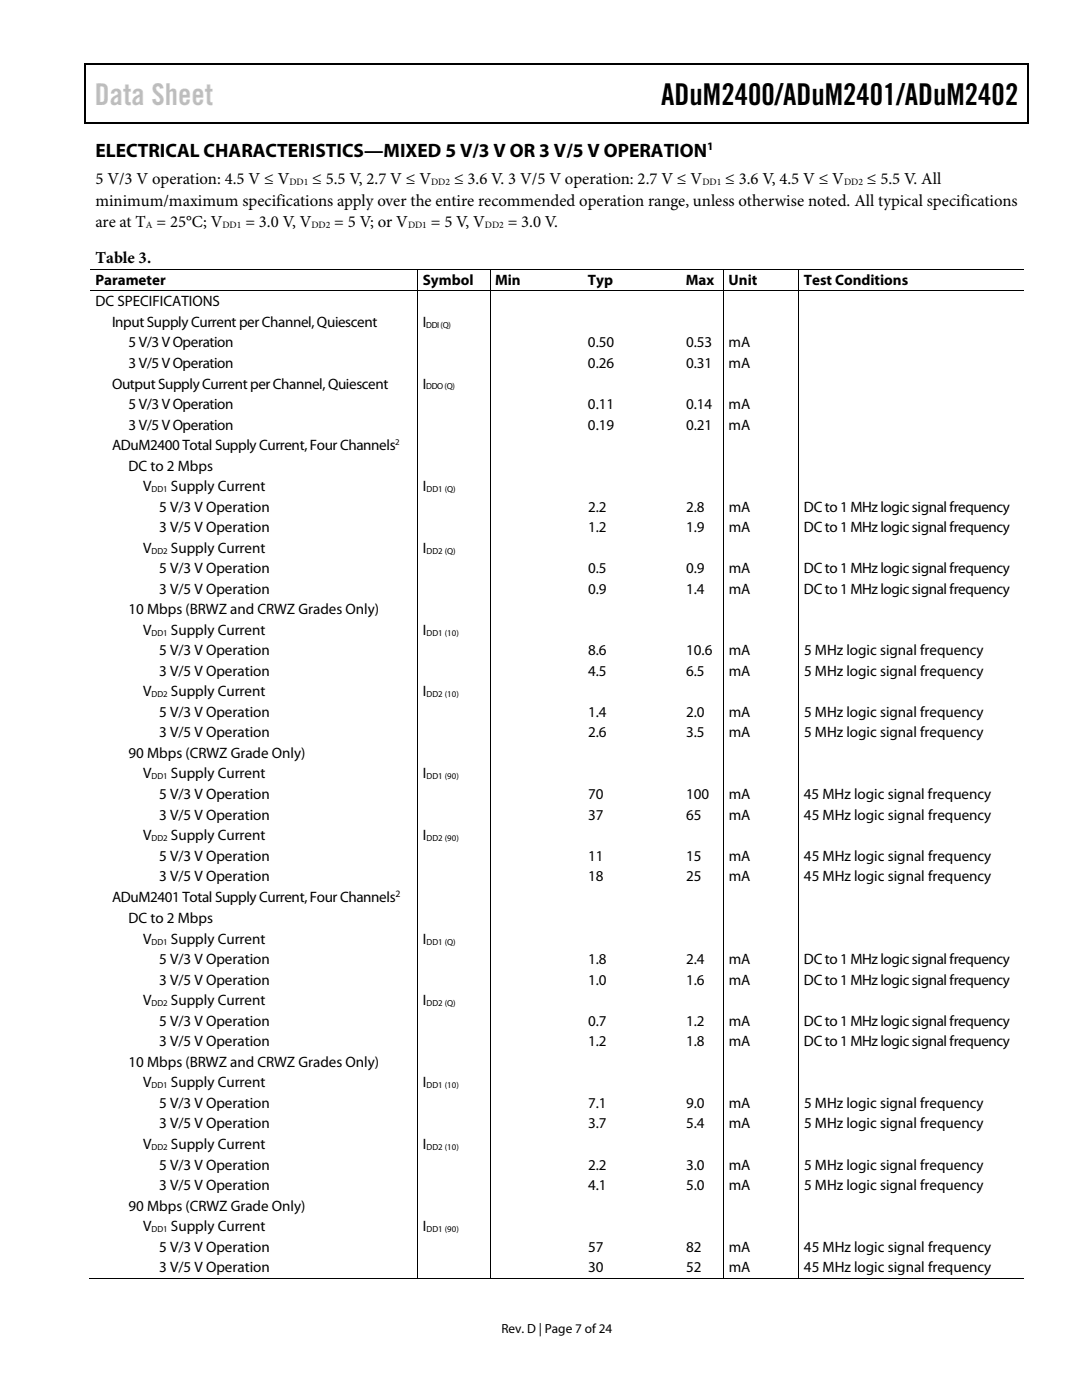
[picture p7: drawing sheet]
<svg xmlns="http://www.w3.org/2000/svg" width="216mm" height="279mm" viewBox="0 0 216 279" stroke-linecap="round" stroke-linejoin="round" font-family="sans-serif">
<defs><g id="words">
<text font-size="6" fill="#c0c0c0" x="18.9" y="21">Data Sheet</text>
<text font-size="6" x="132" y="21">ADuM2400/ADuM2401/ADuM2402</text>
<text font-size="3.9" x="19" y="31.3">ELECTRICAL CHARACTERISTICS—MIXED 5 V/3 V OR 3 V/5 V OPERATION</text>
<g font-size="3.3">
<text x="19" y="41.1">minimum/maximum specifications apply over the entire recommended operation range, unless otherwise noted. All typical specifications</text>
<text x="19" y="36.8">5 V/3 V operation: 4.5 V ≤ V</text>
<text x="62.3" y="36.8">≤ 5.5 V, 2.7 V ≤ V</text>
<text x="90.6" y="36.8">≤ 3.6 V. 3 V/5 V operation: 2.7 V ≤ V</text>
<text x="144.7" y="36.8">≤ 3.6 V, 4.5 V ≤ V</text>
<text x="173" y="36.8">≤ 5.5 V. All</text>
<text x="19" y="45.3">are at T = 25°C; V</text>
<text x="49" y="45.3">= 3.0 V, V</text>
<text x="66.7" y="45.3">= 5 V; or V</text>
<text x="86" y="45.3">= 5 V, V</text>
<text x="101.3" y="45.3">= 3.0 V.</text>
<text x="19.1" y="52.4">Table 3.</text>
</g>
<g font-size="3">
<text x="19" y="56.9">Parameter</text>
<text x="84.4" y="56.9">Symbol</text>
<text x="98.8" y="56.9">Min</text>
<text x="117.3" y="56.9">Typ</text>
<text x="136.9" y="56.9">Max</text>
<text x="145.4" y="56.9">Unit</text>
<text x="160.4" y="56.9">Test Conditions</text>
<text x="19" y="61.1">DC SPECIFICATIONS</text>
<text x="22.4" y="65.2">Input Supply Current per Channel, Quiescent</text>
<text x="84.4" y="65.2">I</text>
<text x="25.7" y="69.3">5 V/3 V Operation</text>
<text x="117.3" y="69.3">0.50</text>
<text x="136.9" y="69.3">0.53</text>
<text x="145.4" y="69.3">mA</text>
<text x="22.4" y="77.5">Output Supply Current per Channel, Quiescent</text>
<text x="25.7" y="73.4">3 V/5 V Operation</text>
<text x="84.4" y="77.5">I</text>
<text x="117.3" y="73.4">0.26</text>
<text x="136.9" y="73.4">0.31</text>
<text x="145.4" y="73.4">mA</text>
<text x="25.7" y="81.6">5 V/3 V Operation</text>
<text x="117.3" y="81.6">0.11</text>
<text x="136.9" y="81.6">0.14</text>
<text x="145.4" y="81.6">mA</text>
<text x="22.4" y="89.8">ADuM2400 Total Supply Current, Four Channels</text>
<text x="25.7" y="85.7">3 V/5 V Operation</text>
<text x="117.3" y="85.7">0.19</text>
<text x="136.9" y="85.7">0.21</text>
<text x="145.4" y="85.7">mA</text>
<text x="25.7" y="93.9">DC to 2 Mbps</text>
<text x="28.6" y="98">V</text>
<text x="34.1" y="98">Supply Current</text>
<text x="84.4" y="98">I</text>
<text x="31.7" y="102.1">5 V/3 V Operation</text>
<text x="31.7" y="106.2">3 V/5 V Operation</text>
<text x="117.3" y="102.1">2.2</text>
<text x="117.3" y="106.2">1.2</text>
<text x="136.9" y="102.1">2.8</text>
<text x="136.9" y="106.2">1.9</text>
<text x="145.4" y="102.1">mA</text>
<text x="145.4" y="106.2">mA</text>
<text x="160.4" y="102.1">DC to 1 MHz logic signal frequency</text>
<text x="160.4" y="106.2">DC to 1 MHz logic signal frequency</text>
<text x="28.6" y="110.3">V</text>
<text x="34.1" y="110.3">Supply Current</text>
<text x="84.4" y="110.3">I</text>
<text x="31.7" y="114.4">5 V/3 V Operation</text>
<text x="31.7" y="118.5">3 V/5 V Operation</text>
<text x="117.3" y="114.4">0.5</text>
<text x="117.3" y="118.5">0.9</text>
<text x="136.9" y="114.4">0.9</text>
<text x="136.9" y="118.5">1.4</text>
<text x="145.4" y="114.4">mA</text>
<text x="145.4" y="118.5">mA</text>
<text x="160.4" y="114.4">DC to 1 MHz logic signal frequency</text>
<text x="160.4" y="118.5">DC to 1 MHz logic signal frequency</text>
<text x="25.7" y="122.6">10 Mbps (BRWZ and CRWZ Grades Only)</text>
<text x="28.6" y="126.7">V</text>
<text x="31.7" y="130.8">5 V/3 V Operation</text>
<text x="34.1" y="126.7">Supply Current</text>
<text x="84.4" y="126.7">I</text>
<text x="117.3" y="130.8">8.6</text>
<text x="136.9" y="130.8">10.6</text>
<text x="145.4" y="130.8">mA</text>
<text x="160.4" y="130.8">5 MHz logic signal frequency</text>
<text x="31.7" y="134.9">3 V/5 V Operation</text>
<text x="117.3" y="134.9">4.5</text>
<text x="136.9" y="134.9">6.5</text>
<text x="145.4" y="134.9">mA</text>
<text x="160.4" y="134.9">5 MHz logic signal frequency</text>
<text x="28.6" y="139">V</text>
<text x="31.7" y="143.1">5 V/3 V Operation</text>
<text x="34.1" y="139">Supply Current</text>
<text x="84.4" y="139">I</text>
<text x="117.3" y="143.1">1.4</text>
<text x="136.9" y="143.1">2.0</text>
<text x="145.4" y="143.1">mA</text>
<text x="160.4" y="143.1">5 MHz logic signal frequency</text>
<text x="31.7" y="147.2">3 V/5 V Operation</text>
<text x="117.3" y="147.2">2.6</text>
<text x="136.9" y="147.2">3.5</text>
<text x="145.4" y="147.2">mA</text>
<text x="160.4" y="147.2">5 MHz logic signal frequency</text>
<text x="25.7" y="151.3">90 Mbps (CRWZ Grade Only)</text>
<text x="28.6" y="155.4">V</text>
<text x="34.1" y="155.4">Supply Current</text>
<text x="84.4" y="155.4">I</text>
<text x="31.7" y="159.5">5 V/3 V Operation</text>
<text x="117.3" y="159.5">70</text>
<text x="136.9" y="159.5">100</text>
<text x="145.4" y="159.5">mA</text>
<text x="160.4" y="159.5">45 MHz logic signal frequency</text>
<text x="28.6" y="167.7">V</text>
<text x="31.7" y="163.6">3 V/5 V Operation</text>
<text x="34.1" y="167.7">Supply Current</text>
<text x="84.4" y="167.7">I</text>
<text x="117.3" y="163.6">37</text>
<text x="136.9" y="163.6">65</text>
<text x="145.4" y="163.6">mA</text>
<text x="160.4" y="163.6">45 MHz logic signal frequency</text>
<text x="31.7" y="171.7">5 V/3 V Operation</text>
<text x="117.3" y="171.7">11</text>
<text x="136.9" y="171.7">15</text>
<text x="145.4" y="171.7">mA</text>
<text x="160.4" y="171.7">45 MHz logic signal frequency</text>
<text x="31.7" y="175.9">3 V/5 V Operation</text>
<text x="117.3" y="175.9">18</text>
<text x="136.9" y="175.9">25</text>
<text x="145.4" y="175.9">mA</text>
<text x="160.4" y="175.9">45 MHz logic signal frequency</text>
<text x="22.4" y="180.1">ADuM2401 Total Supply Current, Four Channels</text>
<text x="25.7" y="184.3">DC to 2 Mbps</text>
<text x="28.6" y="188.3">V</text>
<text x="34.1" y="188.3">Supply Current</text>
<text x="84.4" y="188.3">I</text>
<text x="31.7" y="192.4">5 V/3 V Operation</text>
<text x="31.7" y="196.5">3 V/5 V Operation</text>
<text x="117.3" y="192.4">1.8</text>
<text x="117.3" y="196.5">1.0</text>
<text x="136.9" y="192.4">2.4</text>
<text x="136.9" y="196.5">1.6</text>
<text x="145.4" y="192.4">mA</text>
<text x="145.4" y="196.5">mA</text>
<text x="160.4" y="192.4">DC to 1 MHz logic signal frequency</text>
<text x="160.4" y="196.5">DC to 1 MHz logic signal frequency</text>
<text x="28.6" y="200.6">V</text>
<text x="34.1" y="200.6">Supply Current</text>
<text x="84.4" y="200.6">I</text>
<text x="31.7" y="204.7">5 V/3 V Operation</text>
<text x="31.7" y="208.8">3 V/5 V Operation</text>
<text x="117.3" y="204.7">0.7</text>
<text x="117.3" y="208.8">1.2</text>
<text x="136.9" y="204.7">1.2</text>
<text x="136.9" y="208.8">1.8</text>
<text x="145.4" y="204.7">mA</text>
<text x="145.4" y="208.8">mA</text>
<text x="160.4" y="204.7">DC to 1 MHz logic signal frequency</text>
<text x="160.4" y="208.8">DC to 1 MHz logic signal frequency</text>
<text x="25.7" y="212.9">10 Mbps (BRWZ and CRWZ Grades Only)</text>
<text x="28.6" y="217">V</text>
<text x="31.7" y="221.1">5 V/3 V Operation</text>
<text x="34.1" y="217">Supply Current</text>
<text x="84.4" y="217">I</text>
<text x="117.3" y="221.1">7.1</text>
<text x="136.9" y="221.1">9.0</text>
<text x="145.4" y="221.1">mA</text>
<text x="160.4" y="221.1">5 MHz logic signal frequency</text>
<text x="31.7" y="225.2">3 V/5 V Operation</text>
<text x="117.3" y="225.2">3.7</text>
<text x="136.9" y="225.2">5.4</text>
<text x="145.4" y="225.2">mA</text>
<text x="160.4" y="225.2">5 MHz logic signal frequency</text>
<text x="28.6" y="229.3">V</text>
<text x="31.7" y="233.4">5 V/3 V Operation</text>
<text x="34.1" y="229.3">Supply Current</text>
<text x="84.4" y="229.3">I</text>
<text x="117.3" y="233.4">2.2</text>
<text x="136.9" y="233.4">3.0</text>
<text x="145.4" y="233.4">mA</text>
<text x="160.4" y="233.4">5 MHz logic signal frequency</text>
<text x="31.7" y="237.5">3 V/5 V Operation</text>
<text x="117.3" y="237.5">4.1</text>
<text x="136.9" y="237.5">5.0</text>
<text x="145.4" y="237.5">mA</text>
<text x="160.4" y="237.5">5 MHz logic signal frequency</text>
<text x="25.7" y="241.6">90 Mbps (CRWZ Grade Only)</text>
<text x="28.6" y="245.7">V</text>
<text x="34.1" y="245.7">Supply Current</text>
<text x="84.4" y="245.7">I</text>
<text x="31.7" y="249.8">5 V/3 V Operation</text>
<text x="117.3" y="249.8">57</text>
<text x="136.9" y="249.8">82</text>
<text x="145.4" y="249.8">mA</text>
<text x="160.4" y="249.8">45 MHz logic signal frequency</text>
<text x="31.7" y="253.9">3 V/5 V Operation</text>
<text x="117.3" y="253.9">30</text>
<text x="136.9" y="253.9">52</text>
<text x="145.4" y="253.9">mA</text>
<text x="160.4" y="253.9">45 MHz logic signal frequency</text>
</g>
<text font-size="2.6" x="100.1" y="266">Rev. D | Page 7 of 24</text>
<text font-size="2.3" x="141.1" y="29.9">1</text>
<g font-size="1.9">
<text x="57.8" y="36.9">DD1</text>
<text x="86" y="36.9">DD2</text>
<text x="140.1" y="36.9">DD1</text>
<text x="168.4" y="36.9">DD2</text>
<text x="29.1" y="45.5">A</text>
<text x="44.4" y="45.5">DD1</text>
<text x="62.1" y="45.5">DD2</text>
<text x="81.4" y="45.5">DD1</text>
<text x="96.8" y="45.5">DD2</text>
<text x="78.9" y="179">2</text>
</g>
<g font-size="1.8">
<text x="85" y="65.4">DDI (Q)</text>
<text x="85" y="77.7">DDO (Q)</text>
<text x="78.9" y="88.8">2</text>
<text x="30.2" y="98.2">DD1</text>
<text x="85.1" y="98.2">DD1 (Q)</text>
<text x="30.2" y="110.5">DD2</text>
<text x="85.1" y="110.5">DD2 (Q)</text>
<text x="30.2" y="126.9">DD1</text>
<text x="85.1" y="126.9">DD1 (10)</text>
<text x="30.2" y="139.1">DD2</text>
<text x="85.1" y="139.1">DD2 (10)</text>
<text x="30.2" y="155.5">DD1</text>
<text x="85.1" y="155.5">DD1 (90)</text>
<text x="30.2" y="167.8">DD2</text>
<text x="85.1" y="167.8">DD2 (90)</text>
<text x="30.2" y="188.5">DD1</text>
<text x="85.1" y="188.5">DD1 (Q)</text>
<text x="30.2" y="200.8">DD2</text>
<text x="85.1" y="200.8">DD2 (Q)</text>
<text x="30.2" y="217.2">DD1</text>
<text x="85.1" y="217.2">DD1 (10)</text>
<text x="30.2" y="229.5">DD2</text>
<text x="85.1" y="229.5">DD2 (10)</text>
<text x="30.2" y="245.9">DD1</text>
<text x="85.1" y="245.9">DD1 (90)</text>
</g>
</g></defs>
<path d="M16.9 12.7h.2v1h-.2zM205.1 12.7h.2v1h-.2zM205.1 12.7h.2v.3h-.2zM82.3 24.4h.2v.3h-.2zM205.1 24.4h.2v.3h-.2z" fill="#000"/>
<path d="M16.9 12.8h188.2M17 13.7v11M205.2 13.7v11M205.1 24.5h-188.2" fill="none" stroke="#000" stroke-width=".25"/>
<g fill="none" stroke="#000" stroke-width=".2">
<path d="M18 53.7h186.2M18 58.1h186.2M83.4 53.8v4.2M83.4 58.1v197.1M97.8 53.8v4.2M97.8 58.1v197.1M144.4 53.8v4.2M144.4 58.1v197.1M159.4 53.8v4.2M159.4 58.1v197.1M17.8 255.1h65.5M83.4 255.1h14.3"/>
<path d="M97.9 255.1h46.4M144.5 255.1h14.8M159.5 255.1h44.7"/>
</g>
<use href="#words"/>
</svg>
